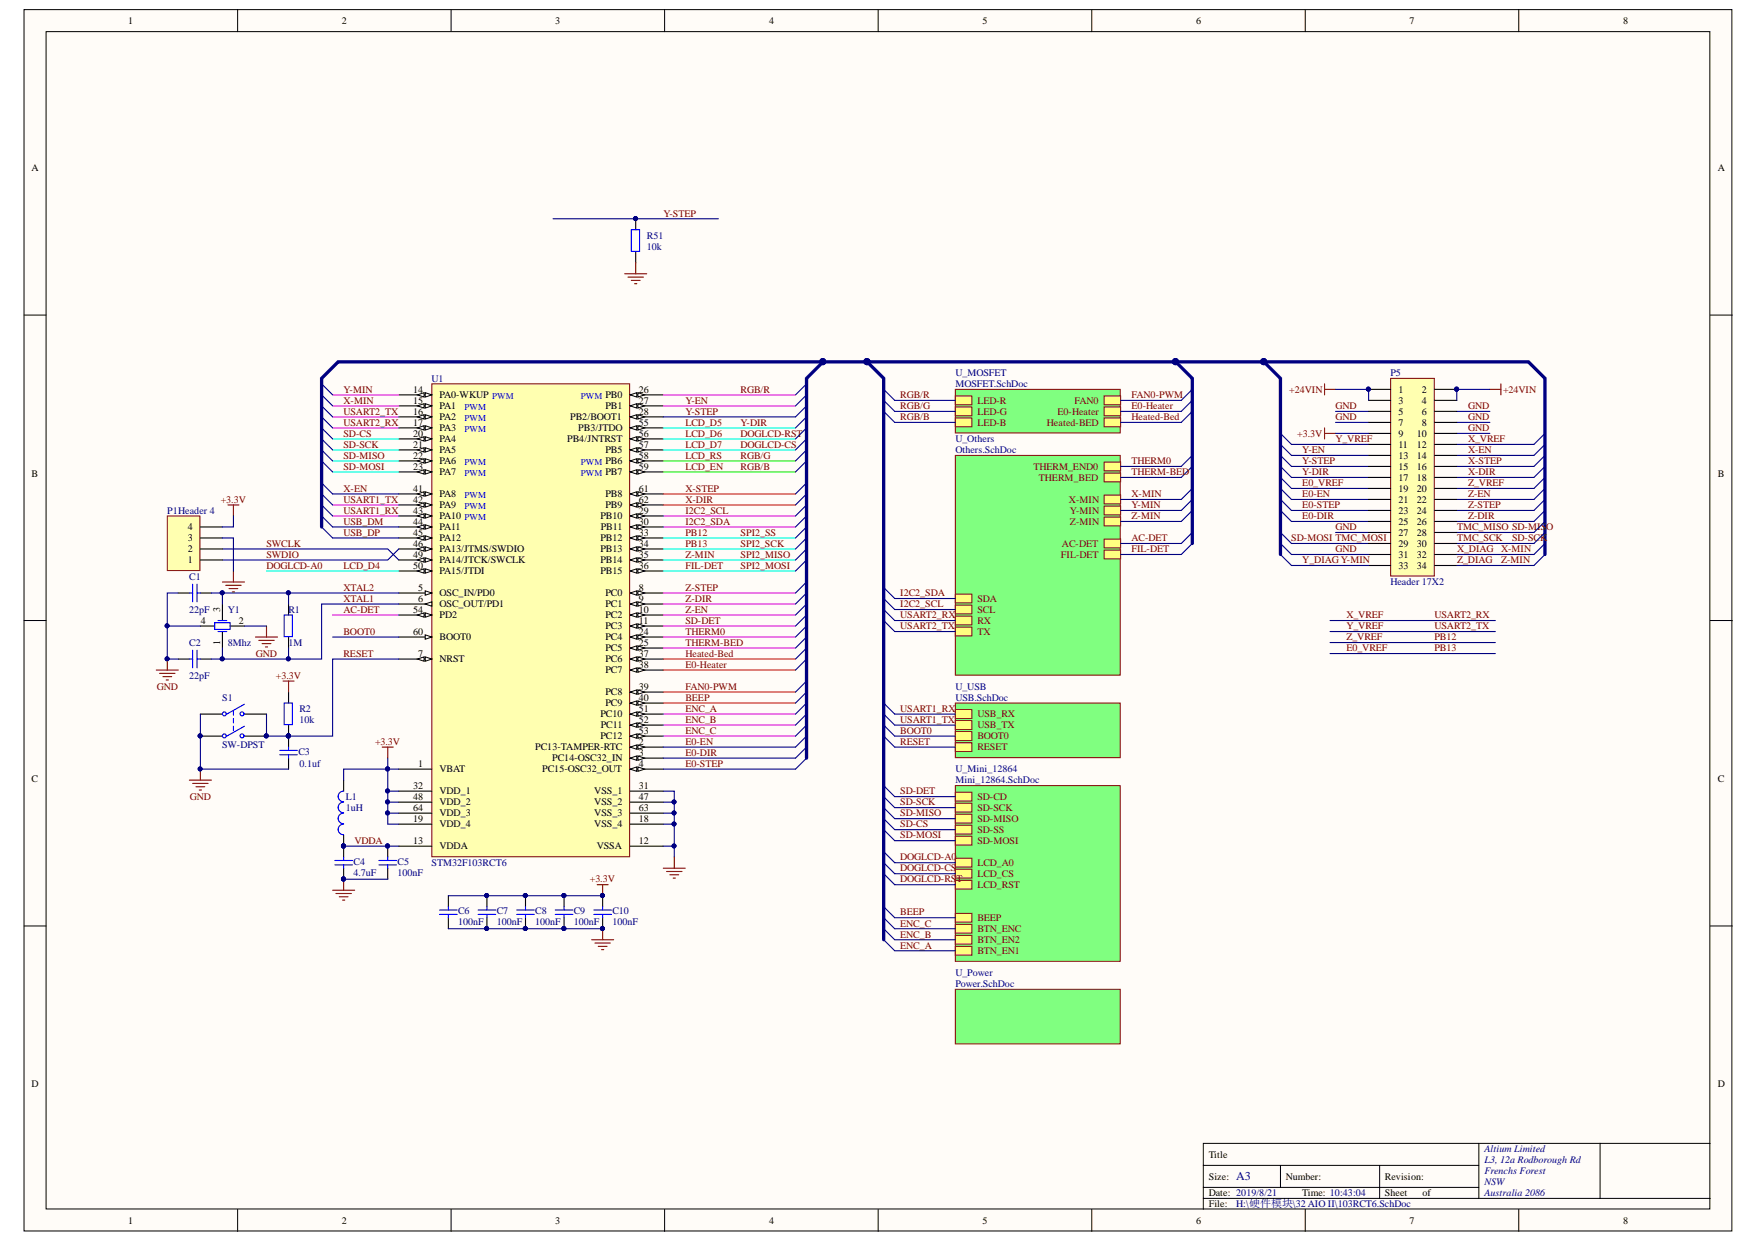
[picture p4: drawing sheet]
<svg xmlns="http://www.w3.org/2000/svg" width="297mm" height="210mm" viewBox="0 0 297 210" stroke-linecap="round" stroke-linejoin="round" font-family="sans-serif">
<defs><g id="words">
<text font-size="2" fill="#000080" x="208.9" y="199.5">A3</text>
<g font-size="1.7">
<text x="21.7" y="4.1">1</text>
<text x="57.8" y="4.1">2</text>
<text x="93.8" y="4.1">3</text>
<text x="129.9" y="4.1">4</text>
<text x="166" y="4.1">5</text>
<text x="202.1" y="4.1">6</text>
<text x="238.1" y="4.1">7</text>
<text x="274.3" y="4.1">8</text>
<text x="5.3" y="28.9">A</text>
<text x="290.3" y="28.9">A</text>
<text x="69.8" y="66.4">14</text>
<text x="69.8" y="68.2">15</text>
<text x="69.8" y="70.1">16</text>
<text x="69.8" y="71.9">17</text>
<text x="74.3" y="67.3">PA0-WKUP PWM</text>
<text x="74.3" y="69.1">PA1</text>
<text x="74.3" y="71">PA2</text>
<text x="96.4" y="71">PB2/BOOT1</text>
<text x="102.3" y="69.1">PB1</text>
<text x="107.9" y="66.4">26</text>
<text x="107.9" y="68.2">27</text>
<text x="107.9" y="70.1">28</text>
<text x="107.9" y="71.9">55</text>
<text x="236.3" y="66.4">1</text>
<text x="236.3" y="68.2">3</text>
<text x="236.3" y="70.1">5</text>
<text x="236.3" y="71.9">7</text>
<text x="240.3" y="66.4">2</text>
<text x="240.3" y="68.2">4</text>
<text x="240.3" y="70.1">6</text>
<text x="240.3" y="71.9">8</text>
<text x="69.8" y="73.8">20</text>
<text x="69.8" y="75.7">21</text>
<text x="69.8" y="77.5">22</text>
<text x="74.3" y="72.9">PA3</text>
<text x="74.3" y="74.7">PA4</text>
<text x="74.3" y="76.6">PA5</text>
<text x="95.9" y="74.7">PB4/JNTRST</text>
<text x="97.7" y="72.9">PB3/JTDO</text>
<text x="102.3" y="76.6">PB5</text>
<text x="107.9" y="73.8">56</text>
<text x="107.9" y="75.7">57</text>
<text x="107.9" y="77.5">58</text>
<text x="236.3" y="73.8">9</text>
<text x="236.3" y="75.7">11</text>
<text x="236.3" y="77.5">13</text>
<text x="239.4" y="73.8">10</text>
<text x="239.4" y="75.7">12</text>
<text x="239.4" y="77.5">14</text>
<text x="5.3" y="80.6">B</text>
<text x="69.8" y="79.4">23</text>
<text x="69.8" y="83.1">41</text>
<text x="74.3" y="78.4">PA6</text>
<text x="74.3" y="80.3">PA7</text>
<text x="107.9" y="79.4">59</text>
<text x="107.9" y="83.1">61</text>
<text x="236.3" y="79.4">15</text>
<text x="236.3" y="81.2">17</text>
<text x="236.3" y="83.1">19</text>
<text x="239.4" y="79.4">16</text>
<text x="239.4" y="81.2">18</text>
<text x="239.4" y="83.1">20</text>
<text x="290.3" y="80.6">B</text>
<text x="31.7" y="89.6">4</text>
<text x="69.8" y="85">42</text>
<text x="69.8" y="86.8">43</text>
<text x="69.8" y="88.7">44</text>
<text x="74.3" y="84">PA8</text>
<text x="74.3" y="85.9">PA9</text>
<text x="74.3" y="87.7">PA10 PWM</text>
<text x="74.3" y="89.6">PA11</text>
<text x="101.4" y="87.7">PB10</text>
<text x="101.5" y="89.6">PB11</text>
<text x="102.3" y="84">PB8</text>
<text x="102.3" y="85.9">PB9</text>
<text x="107.9" y="85">62</text>
<text x="107.9" y="86.8">29</text>
<text x="107.9" y="88.7">30</text>
<text x="236.3" y="85">21</text>
<text x="236.3" y="86.8">23</text>
<text x="236.3" y="88.7">25</text>
<text x="239.4" y="85">22</text>
<text x="239.4" y="86.8">24</text>
<text x="239.4" y="88.7">26</text>
<text x="31.7" y="95.2">1</text>
<text x="31.7" y="93.3">2</text>
<text x="31.7" y="91.5">3</text>
<text x="69.8" y="90.5">45</text>
<text x="69.8" y="92.4">46</text>
<text x="69.8" y="94.3">49</text>
<text x="74.3" y="91.5">PA12</text>
<text x="74.3" y="93.3">PA13/JTMS/SWDIO</text>
<text x="74.3" y="95.2">PA14/JTCK/SWCLK</text>
<text x="101.4" y="91.5">PB12</text>
<text x="101.4" y="93.3">PB13</text>
<text x="101.4" y="95.2">PB14</text>
<text x="107.9" y="90.5">33</text>
<text x="107.9" y="92.4">34</text>
<text x="107.9" y="94.3">35</text>
<text x="236.3" y="90.5">27</text>
<text x="236.3" y="92.4">29</text>
<text x="236.3" y="94.3">31</text>
<text x="239.4" y="90.5">28</text>
<text x="239.4" y="92.4">30</text>
<text x="239.4" y="94.3">32</text>
<text x="69.8" y="96.1">50</text>
<text x="70.6" y="99.8">5</text>
<text x="70.6" y="101.7">6</text>
<text x="74.3" y="100.8">OSC_IN/PD0</text>
<text x="74.3" y="97">PA15/JTDI</text>
<text x="101.4" y="97">PB15</text>
<text x="102.3" y="100.8">PC0</text>
<text x="107.9" y="96.1">36</text>
<text x="107.9" y="99.8">8</text>
<text x="107.9" y="101.7">9</text>
<text x="236.3" y="96.1">33</text>
<text x="239.4" y="96.1">34</text>
<text x="33.9" y="105.4">4</text>
<text x="37.2" y="103.4" transform="rotate(-90 37.2 103.4)">3</text>
<text x="40.4" y="105.4">2</text>
<text x="69.8" y="107.3">60</text>
<text x="69.8" y="103.6">54</text>
<text x="74.3" y="102.6">OSC_OUT/PD1</text>
<text x="74.3" y="104.5">PD2</text>
<text x="102.3" y="102.6">PC1</text>
<text x="102.3" y="104.5">PC2</text>
<text x="102.3" y="106.3">PC3</text>
<text x="107.9" y="103.6">10</text>
<text x="107.9" y="105.4">11</text>
<text x="107.9" y="107.3">24</text>
<text x="37.2" y="109" transform="rotate(-90 37.2 109)">1</text>
<text x="70.6" y="111">7</text>
<text x="74.3" y="108.2">BOOT0</text>
<text x="74.3" y="111.9">NRST</text>
<text x="102.3" y="108.2">PC4</text>
<text x="102.3" y="110.1">PC5</text>
<text x="102.3" y="111.9">PC6</text>
<text x="102.3" y="113.8">PC7</text>
<text x="107.9" y="109.1">25</text>
<text x="107.9" y="111">37</text>
<text x="107.9" y="112.9">38</text>
<text x="102.3" y="117.5">PC8</text>
<text x="102.3" y="119.4">PC9</text>
<text x="107.9" y="116.6">39</text>
<text x="107.9" y="118.4">40</text>
<text x="101.4" y="121.2">PC10</text>
<text x="101.4" y="124.9">PC12</text>
<text x="101.5" y="123.1">PC11</text>
<text x="107.9" y="120.3">51</text>
<text x="107.9" y="122.1">52</text>
<text x="107.9" y="124">53</text>
<text x="107.9" y="125.9">2</text>
<text x="70.6" y="129.6">1</text>
<text x="74.3" y="130.5">VBAT</text>
<text x="90.4" y="126.8">PC13-TAMPER-RTC</text>
<text x="91.6" y="130.5">PC15-OSC32_OUT</text>
<text x="93.3" y="128.7">PC14-OSC32_IN</text>
<text x="107.9" y="127.7">3</text>
<text x="107.9" y="129.6">4</text>
<text x="5.3" y="132.2">C</text>
<text x="69.8" y="133.3">32</text>
<text x="69.8" y="135.2">48</text>
<text x="69.8" y="137">64</text>
<text x="74.3" y="134.2">VDD_1</text>
<text x="74.3" y="136.1">VDD_2</text>
<text x="74.3" y="138">VDD_3</text>
<text x="100.4" y="134.2">VSS_1</text>
<text x="100.4" y="136.1">VSS_2</text>
<text x="100.4" y="138">VSS_3</text>
<text x="107.9" y="133.3">31</text>
<text x="107.9" y="135.2">47</text>
<text x="107.9" y="137">63</text>
<text x="290.3" y="132.2">C</text>
<text x="69.8" y="138.9">19</text>
<text x="69.8" y="142.6">13</text>
<text x="74.3" y="139.8">VDD_4</text>
<text x="74.3" y="143.5">VDDA</text>
<text x="100.4" y="139.8">VSS_4</text>
<text x="100.8" y="143.5">VSSA</text>
<text x="107.9" y="138.9">18</text>
<text x="107.9" y="142.6">12</text>
<text x="5.3" y="183.8">D</text>
<text x="290.3" y="183.8">D</text>
<text x="204.2" y="195.7">Title</text>
<text x="204.2" y="199.4">Size:</text>
<text x="204.2" y="202.2">Date: 2019/8/21</text>
<text x="217.3" y="199.4">Number:</text>
<text x="220" y="202.2">Time: 10:43:04</text>
<text x="234" y="199.4">Revision:</text>
<text x="234" y="202.2">Sheet</text>
<text x="240.3" y="202.2">of</text>
<text x="21.7" y="206.8">1</text>
<text x="57.8" y="206.8">2</text>
<text x="93.8" y="206.8">3</text>
<text x="129.9" y="206.8">4</text>
<text x="166" y="206.8">5</text>
<text x="202.1" y="206.8">6</text>
<text x="204.2" y="204.1">File:</text>
<text x="238.1" y="206.8">7</text>
<text x="274.3" y="206.8">8</text>
</g>
<g font-size="1.7" fill="#000080">
<text x="109.3" y="40.3">R51</text>
<text x="109.3" y="42.2">10k</text>
<text x="72.9" y="64.5">U1</text>
<text x="161.4" y="63.6">U_MOSFET</text>
<text x="161.4" y="65.4">MOSFET.SchDoc</text>
<text x="234.9" y="63.6">P5</text>
<text x="161.4" y="74.7">U_Others</text>
<text x="161.4" y="76.6">Others.SchDoc</text>
<text x="28.3" y="86.8">P1Header 4</text>
<text x="32" y="98">C1</text>
<text x="234.9" y="98.9">Header 17X2</text>
<text x="32" y="103.6">22pF</text>
<text x="38.5" y="103.6">Y1</text>
<text x="48.7" y="103.6">R1</text>
<text x="32" y="109.1">C2</text>
<text x="38.5" y="109.1">8Mhz</text>
<text x="48.7" y="109.1">1M</text>
<text x="32" y="114.7">22pF</text>
<text x="37.6" y="118.4">S1</text>
<text x="161.4" y="116.6">U_USB</text>
<text x="161.4" y="118.4">USB.SchDoc</text>
<text x="50.6" y="122.1">10k</text>
<text x="50.6" y="120.3">R2</text>
<text x="37.6" y="126.5">SW-DPST</text>
<text x="50.4" y="127.6">C3</text>
<text x="50.6" y="129.6">0.1uf</text>
<text x="161.4" y="130.5">U_Mini_12864</text>
<text x="58.5" y="135.2">L1</text>
<text x="58.5" y="137">1uH</text>
<text x="161.4" y="132.4">Mini_12864.SchDoc</text>
<text x="59.7" y="146.2">C4</text>
<text x="59.7" y="148">4.7uF</text>
<text x="67.2" y="146.2">C5</text>
<text x="67.2" y="148">100nF</text>
<text x="72.9" y="146.3">STM32F103RCT6</text>
<text x="77.4" y="154.5">C6</text>
<text x="83.9" y="154.5">C7</text>
<text x="90.4" y="154.5">C8</text>
<text x="97" y="154.5">C9</text>
<text x="103.5" y="154.5">C10</text>
<text x="77.4" y="156.4">100nF</text>
<text x="83.9" y="156.4">100nF</text>
<text x="90.4" y="156.4">100nF</text>
<text x="97" y="156.4">100nF</text>
<text x="103.5" y="156.4">100nF</text>
<text x="161.4" y="165">U_Power</text>
<text x="161.4" y="166.9">Power.SchDoc</text>
<text x="250.8" y="194.8">Altium Limited</text>
<text x="250.8" y="196.6">L3, 12a Rodborough Rd</text>
<text x="250.8" y="198.5">Frenchs Forest</text>
<text x="250.8" y="200.3">NSW</text>
<text x="250.8" y="202.2">Australia 2086</text>
<text x="208.9" y="204.1">H:\硬件模块\32 AIO II\103RCT6.SchDoc</text>
</g>
<g font-size="1.7" fill="#800000">
<text x="112.1" y="36.6">Y-STEP</text>
<text x="58" y="68.2">X-MIN</text>
<text x="58" y="66.4">Y-MIN</text>
<text x="58" y="71.9">USART2_RX</text>
<text x="58" y="70.1">USART2_TX</text>
<text x="115.8" y="68.2">Y-EN</text>
<text x="115.8" y="70.1">Y-STEP</text>
<text x="115.8" y="71.9">LCD_D5</text>
<text x="125.1" y="66.4">RGB/R</text>
<text x="125.1" y="71.9">Y-DIR</text>
<text x="152.1" y="67.3">RGB/R</text>
<text x="152.1" y="71">RGB/B</text>
<text x="152.1" y="69.1">RGB/G</text>
<text x="165.1" y="68.2">LED-R</text>
<text x="165.1" y="70.1">LED-G</text>
<text x="165.1" y="71.9">LED-B</text>
<text x="176.9" y="71.9">Heated-BED</text>
<text x="178.7" y="70.1">E0-Heater</text>
<text x="181.6" y="68.2">FAN0</text>
<text x="191.2" y="67.3">FAN0-PWM</text>
<text x="191.2" y="71">Heated-Bed</text>
<text x="191.2" y="69.1">E0-Heater</text>
<text x="217.8" y="66.4">+24VIN</text>
<text x="225.6" y="71">GND</text>
<text x="225.6" y="69.1">GND</text>
<text x="248" y="69.1">GND</text>
<text x="248" y="71">GND</text>
<text x="254" y="66.4">+24VIN</text>
<text x="58" y="77.5">SD-MISO</text>
<text x="58" y="75.7">SD-SCK</text>
<text x="58" y="73.8">SD-CS</text>
<text x="115.8" y="77.5">LCD_RS</text>
<text x="115.8" y="73.8">LCD_D6</text>
<text x="115.8" y="75.7">LCD_D7</text>
<text x="125.1" y="77.5">RGB/G</text>
<text x="125.1" y="75.7">DOGLCD-CS</text>
<text x="125.1" y="73.8">DOGLCD-RST</text>
<text x="219.2" y="73.8">+3.3V</text>
<text x="220" y="76.6">Y-EN</text>
<text x="225.6" y="74.7">Y_VREF</text>
<text x="248" y="76.6">X-EN</text>
<text x="248" y="74.7">X_VREF</text>
<text x="248" y="72.9">GND</text>
<text x="58" y="83.1">X-EN</text>
<text x="58" y="79.4">SD-MOSI</text>
<text x="115.8" y="83.1">X-STEP</text>
<text x="115.8" y="79.4">LCD_EN</text>
<text x="125.1" y="79.4">RGB/B</text>
<text x="174.6" y="79.4">THERM_END0</text>
<text x="175.5" y="81.2">THERM_BED</text>
<text x="191.2" y="78.4">THERM0</text>
<text x="191.2" y="80.3">THERM-BED</text>
<text x="220" y="78.4">Y-STEP</text>
<text x="220" y="80.3">Y-DIR</text>
<text x="220" y="82.2">E0_VREF</text>
<text x="248" y="78.4">X-STEP</text>
<text x="248" y="80.3">X-DIR</text>
<text x="248" y="82.2">Z_VREF</text>
<text x="37.3" y="85">+3.3V</text>
<text x="58" y="88.7">USB_DM</text>
<text x="58" y="85">USART1_TX</text>
<text x="58" y="86.8">USART1_RX</text>
<text x="115.8" y="85">X-DIR</text>
<text x="115.8" y="88.7">I2C2_SDA</text>
<text x="115.8" y="86.8">I2C2_SCL</text>
<text x="180.6" y="85">X-MIN</text>
<text x="180.8" y="86.8">Y-MIN</text>
<text x="180.8" y="88.7">Z-MIN</text>
<text x="191.2" y="84">X-MIN</text>
<text x="191.2" y="85.9">Y-MIN</text>
<text x="191.2" y="87.7">Z-MIN</text>
<text x="220" y="85.9">E0-STEP</text>
<text x="220" y="87.7">E0-DIR</text>
<text x="220" y="84">E0-EN</text>
<text x="225.6" y="89.6">GND</text>
<text x="246.2" y="89.6">TMC_MISO SD-MISO</text>
<text x="248" y="85.9">Z-STEP</text>
<text x="248" y="87.7">Z-DIR</text>
<text x="248" y="84">Z-EN</text>
<text x="45" y="94.3">SWDIO</text>
<text x="45" y="92.4">SWCLK</text>
<text x="58" y="90.5">USB_DP</text>
<text x="115.8" y="94.3">Z-MIN</text>
<text x="115.8" y="90.5">PB12</text>
<text x="115.8" y="92.4">PB13</text>
<text x="125.1" y="94.3">SPI2_MISO</text>
<text x="125.1" y="92.4">SPI2_SCK</text>
<text x="125.1" y="90.5">SPI2_SS</text>
<text x="179.3" y="94.3">FIL-DET</text>
<text x="179.4" y="92.4">AC-DET</text>
<text x="191.2" y="91.5">AC-DET</text>
<text x="191.2" y="93.3">FIL-DET</text>
<text x="218.2" y="91.5">SD-MOSI TMC_MOSI</text>
<text x="220" y="95.2">Y_DIAG Y-MIN</text>
<text x="225.6" y="93.3">GND</text>
<text x="246.2" y="91.5">TMC_SCK</text>
<text x="246.2" y="93.3">X_DIAG</text>
<text x="246.2" y="95.2">Z_DIAG</text>
<text x="253.6" y="93.3">X-MIN</text>
<text x="253.6" y="95.2">Z-MIN</text>
<text x="255.5" y="91.5">SD-SCK</text>
<text x="45" y="96.1">DOGLCD-A0</text>
<text x="58" y="96.1">LCD_D4</text>
<text x="58" y="101.7">XTAL1</text>
<text x="58" y="99.8">XTAL2</text>
<text x="115.8" y="99.8">Z-STEP</text>
<text x="115.8" y="101.7">Z-DIR</text>
<text x="115.8" y="96.1">FIL-DET</text>
<text x="125.1" y="96.1">SPI2_MOSI</text>
<text x="152.1" y="100.8">I2C2_SDA</text>
<text x="165.1" y="101.7">SDA</text>
<text x="58" y="103.6">AC-DET</text>
<text x="58" y="107.3">BOOT0</text>
<text x="115.8" y="107.3">THERM0</text>
<text x="115.8" y="103.6">Z-EN</text>
<text x="115.8" y="105.4">SD-DET</text>
<text x="152.1" y="104.5">USART2_RX</text>
<text x="152.1" y="106.3">USART2_TX</text>
<text x="152.1" y="102.6">I2C2_SCL</text>
<text x="165.1" y="105.4">RX</text>
<text x="165.1" y="103.6">SCL</text>
<text x="165.1" y="107.3">TX</text>
<text x="227.5" y="104.5">X_VREF</text>
<text x="227.5" y="106.3">Y_VREF</text>
<text x="242.4" y="104.5">USART2_RX</text>
<text x="242.4" y="106.3">USART2_TX</text>
<text x="43.2" y="111">GND</text>
<text x="58" y="111">RESET</text>
<text x="115.8" y="109.1">THERM-BED</text>
<text x="115.8" y="112.9">E0-Heater</text>
<text x="115.8" y="111">Heated-Bed</text>
<text x="227.5" y="110.1">E0_VREF</text>
<text x="227.5" y="108.2">Z_VREF</text>
<text x="242.4" y="108.2">PB12</text>
<text x="242.4" y="110.1">PB13</text>
<text x="26.5" y="116.6">GND</text>
<text x="46.6" y="114.7">+3.3V</text>
<text x="115.8" y="116.6">FAN0-PWM</text>
<text x="115.8" y="118.4">BEEP</text>
<text x="63.4" y="125.9">+3.3V</text>
<text x="115.8" y="125.9">E0-EN</text>
<text x="115.8" y="122.1">ENC_B</text>
<text x="115.8" y="120.3">ENC_A</text>
<text x="115.8" y="124">ENC_C</text>
<text x="152.1" y="125.9">RESET</text>
<text x="152.1" y="124">BOOT0</text>
<text x="152.1" y="122.1">USART1_TX</text>
<text x="152.1" y="120.3">USART1_RX</text>
<text x="165.1" y="121.2">USB_RX</text>
<text x="165.1" y="123.1">USB_TX</text>
<text x="165.1" y="124.9">BOOT0</text>
<text x="115.8" y="129.6">E0-STEP</text>
<text x="115.8" y="127.7">E0-DIR</text>
<text x="165.1" y="126.8">RESET</text>
<text x="32.1" y="135.2">GND</text>
<text x="152.1" y="138">SD-MISO</text>
<text x="152.1" y="136.1">SD-SCK</text>
<text x="152.1" y="134.2">SD-DET</text>
<text x="165.1" y="135.2">SD-CD</text>
<text x="165.1" y="137">SD-SCK</text>
<text x="59.9" y="142.6">VDDA</text>
<text x="152.1" y="141.7">SD-MOSI</text>
<text x="152.1" y="139.8">SD-CS</text>
<text x="165.1" y="138.9">SD-MISO</text>
<text x="165.1" y="140.7">SD-SS</text>
<text x="165.1" y="142.6">SD-MOSI</text>
<text x="99.7" y="149.1">+3.3V</text>
<text x="152.1" y="145.4">DOGLCD-A0</text>
<text x="152.1" y="147.3">DOGLCD-CS</text>
<text x="152.1" y="149.1">DOGLCD-RST</text>
<text x="165.1" y="146.3">LCD_A0</text>
<text x="165.1" y="148.2">LCD_CS</text>
<text x="152.1" y="154.7">BEEP</text>
<text x="165.1" y="155.6">BEEP</text>
<text x="165.1" y="150">LCD_RST</text>
<text x="152.1" y="158.5">ENC_B</text>
<text x="152.1" y="160.4">ENC_A</text>
<text x="152.1" y="156.6">ENC_C</text>
<text x="165.1" y="157.6">BTN_ENC</text>
<text x="165.1" y="159.4">BTN_EN2</text>
<text x="165.1" y="161.3">BTN_EN1</text>
</g>
<g font-size="1.5" fill="#00f">
<text x="78.5" y="71.1">PWM</text>
<text x="78.5" y="69.2">PWM</text>
<text x="98.1" y="67.4">PWM PB0</text>
<text x="78.5" y="73">PWM</text>
<text x="78.5" y="80.4">PWM</text>
<text x="78.5" y="78.5">PWM</text>
<text x="98.1" y="80.4">PWM PB7</text>
<text x="98.1" y="78.5">PWM PB6</text>
<text x="78.5" y="84.1">PWM</text>
<text x="78.5" y="86">PWM</text>
</g>
</g></defs>
<g fill="#fffcf8" stroke="#000" stroke-width=".17">
<path d="M4.1 1.6h288.5v206.4h-288.5z"/>
<path d="M7.8 5.3h281.1v199h-281.1z"/>
</g>
<g fill="none" stroke="#000" stroke-width=".17">
<path d="M40.2 1.6v3.7M76.2 1.6v3.7M112.3 1.6v3.7M148.4 1.6v3.7M184.5 1.6v3.7M220.5 1.6v3.7M256.6 1.6v3.7M4.1 53.2h3.7M289 53.2h3.7M4.1 104.9h3.7M289 104.9h3.7M4.1 156.5h3.7"/>
<path d="M289 156.5h3.7M203.3 197h46.6M216.4 197v3.7M233.1 197v5.5M249.9 193.2v9.3M270.4 193.2h-67.1v11.2M289 193.2h-18.6v9.3M40.2 204.4v3.7M76.2 204.4v3.7M112.3 204.4v3.7M148.4 204.4v3.7M184.5 204.4v3.7"/>
<path d="M203.3 202.5h85.7M203.3 200.7h46.6M220.5 204.4v3.7M256.6 204.4v3.7"/>
</g>
<path d="M73 64.9h33.4v79.9h-33.4z" fill="#ffffb0" stroke="#800000" stroke-width=".17"/>
<path d="M67.4 107.7h5.6" fill="none" stroke="#000" stroke-width=".19"/>
<path d="M71.8 107.3l1.2 .4-1.2 .3z" fill="#fffcf8"/>
<path d="M71.8 107.3l1.2 .4-1.2 .3z" fill="none" stroke="#000" stroke-width=".17"/>
<path d="M67.4 111.4h5.6" fill="none" stroke="#000" stroke-width=".19"/>
<path d="M71.8 111l1.2 .4-1.2 .4z" fill="#fffcf8"/>
<path d="M71.8 111l1.2 .4-1.2 .4z" fill="none" stroke="#000" stroke-width=".17"/>
<path d="M70.5 111.4l1.2-.4v.8z" fill="#fffcf8"/>
<path d="M70.5 111.4l1.2-.4v.8z" fill="none" stroke="#000" stroke-width=".17"/>
<path d="M67.4 100.2h5.6" fill="none" stroke="#000" stroke-width=".19"/>
<path d="M71.8 99.8l1.2 .4-1.2 .4z" fill="#fffcf8"/>
<path d="M71.8 99.8l1.2 .4-1.2 .4z" fill="none" stroke="#000" stroke-width=".17"/>
<path d="M67.4 102.1h5.6" fill="none" stroke="#000" stroke-width=".19"/>
<path d="M71.8 102.1l1.2-.4v.8z" fill="#fffcf8"/>
<path d="M71.8 102.1l1.2-.4v.8z" fill="none" stroke="#000" stroke-width=".17"/>
<path d="M67.4 66.7h5.6" fill="none" stroke="#000" stroke-width=".19"/>
<path d="M71.8 66.4l1.2 .3-1.2 .4z" fill="#fffcf8"/>
<path d="M71.8 66.4l1.2 .3-1.2 .4z" fill="none" stroke="#000" stroke-width=".17"/>
<path d="M70.5 66.7l1.2-.3v.7z" fill="#fffcf8"/>
<path d="M70.5 66.7l1.2-.3v.7z" fill="none" stroke="#000" stroke-width=".17"/>
<path d="M67.4 68.6h5.6" fill="none" stroke="#000" stroke-width=".19"/>
<path d="M71.8 68.2l1.2 .4-1.2 .4z" fill="#fffcf8"/>
<path d="M71.8 68.2l1.2 .4-1.2 .4z" fill="none" stroke="#000" stroke-width=".17"/>
<path d="M70.5 68.6l1.2-.4v.8z" fill="#fffcf8"/>
<path d="M70.5 68.6l1.2-.4v.8z" fill="none" stroke="#000" stroke-width=".17"/>
<path d="M67.4 70.5h5.6" fill="none" stroke="#000" stroke-width=".19"/>
<path d="M71.8 70.1l1.2 .4-1.2 .3z" fill="#fffcf8"/>
<path d="M71.8 70.1l1.2 .4-1.2 .3z" fill="none" stroke="#000" stroke-width=".17"/>
<path d="M70.5 70.5l1.2-.4v.7z" fill="#fffcf8"/>
<path d="M70.5 70.5l1.2-.4v.7z" fill="none" stroke="#000" stroke-width=".17"/>
<path d="M67.4 72.3h5.6" fill="none" stroke="#000" stroke-width=".19"/>
<path d="M71.8 71.9l1.2 .4-1.2 .4z" fill="#fffcf8"/>
<path d="M71.8 71.9l1.2 .4-1.2 .4z" fill="none" stroke="#000" stroke-width=".17"/>
<path d="M70.5 72.3l1.2-.4v.8z" fill="#fffcf8"/>
<path d="M70.5 72.3l1.2-.4v.8z" fill="none" stroke="#000" stroke-width=".17"/>
<path d="M67.4 74.2h5.6" fill="none" stroke="#000" stroke-width=".19"/>
<path d="M71.8 73.8l1.2 .4-1.2 .3z" fill="#fffcf8"/>
<path d="M71.8 73.8l1.2 .4-1.2 .3z" fill="none" stroke="#000" stroke-width=".17"/>
<path d="M70.5 74.2l1.2-.4v.7z" fill="#fffcf8"/>
<path d="M70.5 74.2l1.2-.4v.7z" fill="none" stroke="#000" stroke-width=".17"/>
<path d="M67.4 76h5.6" fill="none" stroke="#000" stroke-width=".19"/>
<path d="M71.8 75.7l1.2 .3-1.2 .4z" fill="#fffcf8"/>
<path d="M71.8 75.7l1.2 .3-1.2 .4z" fill="none" stroke="#000" stroke-width=".17"/>
<path d="M70.5 76l1.2-.3v.7z" fill="#fffcf8"/>
<path d="M70.5 76l1.2-.3v.7z" fill="none" stroke="#000" stroke-width=".17"/>
<path d="M67.4 77.9h5.6" fill="none" stroke="#000" stroke-width=".19"/>
<path d="M71.8 77.5l1.2 .4-1.2 .4z" fill="#fffcf8"/>
<path d="M71.8 77.5l1.2 .4-1.2 .4z" fill="none" stroke="#000" stroke-width=".17"/>
<path d="M70.5 77.9l1.2-.4v.8z" fill="#fffcf8"/>
<path d="M70.5 77.9l1.2-.4v.8z" fill="none" stroke="#000" stroke-width=".17"/>
<path d="M67.4 79.8h5.6" fill="none" stroke="#000" stroke-width=".19"/>
<path d="M71.8 79.4l1.2 .4-1.2 .3z" fill="#fffcf8"/>
<path d="M71.8 79.4l1.2 .4-1.2 .3z" fill="none" stroke="#000" stroke-width=".17"/>
<path d="M70.5 79.8l1.2-.4v.7z" fill="#fffcf8"/>
<path d="M70.5 79.8l1.2-.4v.7z" fill="none" stroke="#000" stroke-width=".17"/>
<path d="M67.4 83.5h5.6" fill="none" stroke="#000" stroke-width=".19"/>
<path d="M71.8 83.1l1.2 .4-1.2 .4z" fill="#fffcf8"/>
<path d="M71.8 83.1l1.2 .4-1.2 .4z" fill="none" stroke="#000" stroke-width=".17"/>
<path d="M70.5 83.5l1.2-.4v.8z" fill="#fffcf8"/>
<path d="M70.5 83.5l1.2-.4v.8z" fill="none" stroke="#000" stroke-width=".17"/>
<path d="M67.4 85.3h5.6" fill="none" stroke="#000" stroke-width=".19"/>
<path d="M71.8 85l1.2 .3-1.2 .4z" fill="#fffcf8"/>
<path d="M71.8 85l1.2 .3-1.2 .4z" fill="none" stroke="#000" stroke-width=".17"/>
<path d="M70.5 85.3l1.2-.3v.7z" fill="#fffcf8"/>
<path d="M70.5 85.3l1.2-.3v.7z" fill="none" stroke="#000" stroke-width=".17"/>
<path d="M67.4 87.2h5.6" fill="none" stroke="#000" stroke-width=".19"/>
<path d="M71.8 86.8l1.2 .4-1.2 .4z" fill="#fffcf8"/>
<path d="M71.8 86.8l1.2 .4-1.2 .4z" fill="none" stroke="#000" stroke-width=".17"/>
<path d="M70.5 87.2l1.2-.4v.8z" fill="#fffcf8"/>
<path d="M70.5 87.2l1.2-.4v.8z" fill="none" stroke="#000" stroke-width=".17"/>
<path d="M67.4 89.1h5.6" fill="none" stroke="#000" stroke-width=".19"/>
<path d="M71.8 88.7l1.2 .4-1.2 .3z" fill="#fffcf8"/>
<path d="M71.8 88.7l1.2 .4-1.2 .3z" fill="none" stroke="#000" stroke-width=".17"/>
<path d="M70.5 89.1l1.2-.4v.7z" fill="#fffcf8"/>
<path d="M70.5 89.1l1.2-.4v.7z" fill="none" stroke="#000" stroke-width=".17"/>
<path d="M67.4 90.9h5.6" fill="none" stroke="#000" stroke-width=".19"/>
<path d="M71.8 90.5l1.2 .4-1.2 .4z" fill="#fffcf8"/>
<path d="M71.8 90.5l1.2 .4-1.2 .4z" fill="none" stroke="#000" stroke-width=".17"/>
<path d="M70.5 90.9l1.2-.4v.8z" fill="#fffcf8"/>
<path d="M70.5 90.9l1.2-.4v.8z" fill="none" stroke="#000" stroke-width=".17"/>
<path d="M67.4 92.8h5.6" fill="none" stroke="#000" stroke-width=".19"/>
<path d="M71.8 92.4l1.2 .4-1.2 .4z" fill="#fffcf8"/>
<path d="M71.8 92.4l1.2 .4-1.2 .4z" fill="none" stroke="#000" stroke-width=".17"/>
<path d="M70.5 92.8l1.2-.4v.8z" fill="#fffcf8"/>
<path d="M70.5 92.8l1.2-.4v.8z" fill="none" stroke="#000" stroke-width=".17"/>
<path d="M67.4 94.6h5.6" fill="none" stroke="#000" stroke-width=".19"/>
<path d="M71.8 94.3l1.2 .3-1.2 .4z" fill="#fffcf8"/>
<path d="M71.8 94.3l1.2 .3-1.2 .4z" fill="none" stroke="#000" stroke-width=".17"/>
<path d="M70.5 94.6l1.2-.3v.7z" fill="#fffcf8"/>
<path d="M70.5 94.6l1.2-.3v.7z" fill="none" stroke="#000" stroke-width=".17"/>
<path d="M67.4 96.5h5.6" fill="none" stroke="#000" stroke-width=".19"/>
<path d="M71.8 96.1l1.2 .4-1.2 .4z" fill="#fffcf8"/>
<path d="M71.8 96.1l1.2 .4-1.2 .4z" fill="none" stroke="#000" stroke-width=".17"/>
<path d="M70.5 96.5l1.2-.4v.8z" fill="#fffcf8"/>
<path d="M70.5 96.5l1.2-.4v.8z" fill="none" stroke="#000" stroke-width=".17"/>
<path d="M106.5 66.7h5.6" fill="none" stroke="#000" stroke-width=".19"/>
<path d="M106.5 66.7l1.1-.3v.7z" fill="#fffcf8"/>
<path d="M106.5 66.7l1.1-.3v.7z" fill="none" stroke="#000" stroke-width=".17"/>
<path d="M107.8 66.4l1.1 .3-1.1 .4z" fill="#fffcf8"/>
<path d="M107.8 66.4l1.1 .3-1.1 .4z" fill="none" stroke="#000" stroke-width=".17"/>
<path d="M106.5 68.6h5.6" fill="none" stroke="#000" stroke-width=".19"/>
<path d="M106.5 68.6l1.1-.4v.8z" fill="#fffcf8"/>
<path d="M106.5 68.6l1.1-.4v.8z" fill="none" stroke="#000" stroke-width=".17"/>
<path d="M107.8 68.2l1.1 .4-1.1 .4z" fill="#fffcf8"/>
<path d="M107.8 68.2l1.1 .4-1.1 .4z" fill="none" stroke="#000" stroke-width=".17"/>
<path d="M106.5 70.5h5.6" fill="none" stroke="#000" stroke-width=".19"/>
<path d="M106.5 70.5l1.1-.4v.7z" fill="#fffcf8"/>
<path d="M106.5 70.5l1.1-.4v.7z" fill="none" stroke="#000" stroke-width=".17"/>
<path d="M107.8 70.1l1.1 .4-1.1 .3z" fill="#fffcf8"/>
<path d="M107.8 70.1l1.1 .4-1.1 .3z" fill="none" stroke="#000" stroke-width=".17"/>
<path d="M106.5 72.3h5.6" fill="none" stroke="#000" stroke-width=".19"/>
<path d="M106.5 72.3l1.1-.4v.8z" fill="#fffcf8"/>
<path d="M106.5 72.3l1.1-.4v.8z" fill="none" stroke="#000" stroke-width=".17"/>
<path d="M107.8 71.9l1.1 .4-1.1 .4z" fill="#fffcf8"/>
<path d="M107.8 71.9l1.1 .4-1.1 .4z" fill="none" stroke="#000" stroke-width=".17"/>
<path d="M106.5 74.2h5.6" fill="none" stroke="#000" stroke-width=".19"/>
<path d="M106.5 74.2l1.1-.4v.7z" fill="#fffcf8"/>
<path d="M106.5 74.2l1.1-.4v.7z" fill="none" stroke="#000" stroke-width=".17"/>
<path d="M107.8 73.8l1.1 .4-1.1 .3z" fill="#fffcf8"/>
<path d="M107.8 73.8l1.1 .4-1.1 .3z" fill="none" stroke="#000" stroke-width=".17"/>
<path d="M106.5 76h5.6" fill="none" stroke="#000" stroke-width=".19"/>
<path d="M106.5 76l1.1-.3v.7z" fill="#fffcf8"/>
<path d="M106.5 76l1.1-.3v.7z" fill="none" stroke="#000" stroke-width=".17"/>
<path d="M107.8 75.7l1.1 .3-1.1 .4z" fill="#fffcf8"/>
<path d="M107.8 75.7l1.1 .3-1.1 .4z" fill="none" stroke="#000" stroke-width=".17"/>
<path d="M106.5 77.9h5.6" fill="none" stroke="#000" stroke-width=".19"/>
<path d="M106.5 77.9l1.1-.4v.8z" fill="#fffcf8"/>
<path d="M106.5 77.9l1.1-.4v.8z" fill="none" stroke="#000" stroke-width=".17"/>
<path d="M107.8 77.5l1.1 .4-1.1 .4z" fill="#fffcf8"/>
<path d="M107.8 77.5l1.1 .4-1.1 .4z" fill="none" stroke="#000" stroke-width=".17"/>
<path d="M106.5 79.8h5.6" fill="none" stroke="#000" stroke-width=".19"/>
<path d="M106.5 79.8l1.1-.4v.7z" fill="#fffcf8"/>
<path d="M106.5 79.8l1.1-.4v.7z" fill="none" stroke="#000" stroke-width=".17"/>
<path d="M107.8 79.4l1.1 .4-1.1 .3z" fill="#fffcf8"/>
<path d="M107.8 79.4l1.1 .4-1.1 .3z" fill="none" stroke="#000" stroke-width=".17"/>
<path d="M106.5 83.5h5.6" fill="none" stroke="#000" stroke-width=".19"/>
<path d="M106.5 83.5l1.1-.4v.8z" fill="#fffcf8"/>
<path d="M106.5 83.5l1.1-.4v.8z" fill="none" stroke="#000" stroke-width=".17"/>
<path d="M107.8 83.1l1.1 .4-1.1 .4z" fill="#fffcf8"/>
<path d="M107.8 83.1l1.1 .4-1.1 .4z" fill="none" stroke="#000" stroke-width=".17"/>
<path d="M106.5 85.3h5.6" fill="none" stroke="#000" stroke-width=".19"/>
<path d="M106.5 85.3l1.1-.3v.7z" fill="#fffcf8"/>
<path d="M106.5 85.3l1.1-.3v.7z" fill="none" stroke="#000" stroke-width=".17"/>
<path d="M107.8 85l1.1 .3-1.1 .4z" fill="#fffcf8"/>
<path d="M107.8 85l1.1 .3-1.1 .4z" fill="none" stroke="#000" stroke-width=".17"/>
<path d="M106.5 87.2h5.6" fill="none" stroke="#000" stroke-width=".19"/>
<path d="M106.5 87.2l1.1-.4v.8z" fill="#fffcf8"/>
<path d="M106.5 87.2l1.1-.4v.8z" fill="none" stroke="#000" stroke-width=".17"/>
<path d="M107.8 86.8l1.1 .4-1.1 .4z" fill="#fffcf8"/>
<path d="M107.8 86.8l1.1 .4-1.1 .4z" fill="none" stroke="#000" stroke-width=".17"/>
<path d="M106.5 89.1h5.6" fill="none" stroke="#000" stroke-width=".19"/>
<path d="M106.5 89.1l1.1-.4v.7z" fill="#fffcf8"/>
<path d="M106.5 89.1l1.1-.4v.7z" fill="none" stroke="#000" stroke-width=".17"/>
<path d="M107.8 88.7l1.1 .4-1.1 .3z" fill="#fffcf8"/>
<path d="M107.8 88.7l1.1 .4-1.1 .3z" fill="none" stroke="#000" stroke-width=".17"/>
<path d="M106.5 90.9h5.6" fill="none" stroke="#000" stroke-width=".19"/>
<path d="M106.5 90.9l1.1-.4v.8z" fill="#fffcf8"/>
<path d="M106.5 90.9l1.1-.4v.8z" fill="none" stroke="#000" stroke-width=".17"/>
<path d="M107.8 90.5l1.1 .4-1.1 .4z" fill="#fffcf8"/>
<path d="M107.8 90.5l1.1 .4-1.1 .4z" fill="none" stroke="#000" stroke-width=".17"/>
<path d="M106.5 92.8h5.6" fill="none" stroke="#000" stroke-width=".19"/>
<path d="M106.5 92.8l1.1-.4v.8z" fill="#fffcf8"/>
<path d="M106.5 92.8l1.1-.4v.8z" fill="none" stroke="#000" stroke-width=".17"/>
<path d="M107.8 92.4l1.1 .4-1.1 .4z" fill="#fffcf8"/>
<path d="M107.8 92.4l1.1 .4-1.1 .4z" fill="none" stroke="#000" stroke-width=".17"/>
<path d="M106.5 94.6h5.6" fill="none" stroke="#000" stroke-width=".19"/>
<path d="M106.5 94.6l1.1-.3v.7z" fill="#fffcf8"/>
<path d="M106.5 94.6l1.1-.3v.7z" fill="none" stroke="#000" stroke-width=".17"/>
<path d="M107.8 94.3l1.1 .3-1.1 .4z" fill="#fffcf8"/>
<path d="M107.8 94.3l1.1 .3-1.1 .4z" fill="none" stroke="#000" stroke-width=".17"/>
<path d="M106.5 96.5h5.6" fill="none" stroke="#000" stroke-width=".19"/>
<path d="M106.5 96.5l1.1-.4v.8z" fill="#fffcf8"/>
<path d="M106.5 96.5l1.1-.4v.8z" fill="none" stroke="#000" stroke-width=".17"/>
<path d="M107.8 96.1l1.1 .4-1.1 .4z" fill="#fffcf8"/>
<path d="M107.8 96.1l1.1 .4-1.1 .4z" fill="none" stroke="#000" stroke-width=".17"/>
<path d="M106.5 100.2h5.6" fill="none" stroke="#000" stroke-width=".19"/>
<path d="M106.5 100.2l1.1-.4v.8z" fill="#fffcf8"/>
<path d="M106.5 100.2l1.1-.4v.8z" fill="none" stroke="#000" stroke-width=".17"/>
<path d="M107.8 99.8l1.1 .4-1.1 .4z" fill="#fffcf8"/>
<path d="M107.8 99.8l1.1 .4-1.1 .4z" fill="none" stroke="#000" stroke-width=".17"/>
<path d="M106.5 102.1h5.6" fill="none" stroke="#000" stroke-width=".19"/>
<path d="M106.5 102.1l1.1-.4v.8z" fill="#fffcf8"/>
<path d="M106.5 102.1l1.1-.4v.8z" fill="none" stroke="#000" stroke-width=".17"/>
<path d="M107.8 101.7l1.1 .4-1.1 .4z" fill="#fffcf8"/>
<path d="M107.8 101.7l1.1 .4-1.1 .4z" fill="none" stroke="#000" stroke-width=".17"/>
<path d="M106.5 103.9h5.6" fill="none" stroke="#000" stroke-width=".19"/>
<path d="M106.5 103.9l1.1-.3v.7z" fill="#fffcf8"/>
<path d="M106.5 103.9l1.1-.3v.7z" fill="none" stroke="#000" stroke-width=".17"/>
<path d="M107.8 103.6l1.1 .3-1.1 .4z" fill="#fffcf8"/>
<path d="M107.8 103.6l1.1 .3-1.1 .4z" fill="none" stroke="#000" stroke-width=".17"/>
<path d="M106.5 105.8h5.6" fill="none" stroke="#000" stroke-width=".19"/>
<path d="M106.5 105.8l1.1-.4v.8z" fill="#fffcf8"/>
<path d="M106.5 105.8l1.1-.4v.8z" fill="none" stroke="#000" stroke-width=".17"/>
<path d="M107.8 105.4l1.1 .4-1.1 .4z" fill="#fffcf8"/>
<path d="M107.8 105.4l1.1 .4-1.1 .4z" fill="none" stroke="#000" stroke-width=".17"/>
<path d="M106.5 107.7h5.6" fill="none" stroke="#000" stroke-width=".19"/>
<path d="M106.5 107.7l1.1-.4v.7z" fill="#fffcf8"/>
<path d="M106.5 107.7l1.1-.4v.7z" fill="none" stroke="#000" stroke-width=".17"/>
<path d="M107.8 107.3l1.1 .4-1.1 .3z" fill="#fffcf8"/>
<path d="M107.8 107.3l1.1 .4-1.1 .3z" fill="none" stroke="#000" stroke-width=".17"/>
<path d="M106.5 109.5h5.6" fill="none" stroke="#000" stroke-width=".19"/>
<path d="M106.5 109.5l1.1-.3v.7z" fill="#fffcf8"/>
<path d="M106.5 109.5l1.1-.3v.7z" fill="none" stroke="#000" stroke-width=".17"/>
<path d="M107.8 109.2l1.1 .3-1.1 .4z" fill="#fffcf8"/>
<path d="M107.8 109.2l1.1 .3-1.1 .4z" fill="none" stroke="#000" stroke-width=".17"/>
<path d="M106.5 111.4h5.6" fill="none" stroke="#000" stroke-width=".19"/>
<path d="M106.5 111.4l1.1-.4v.8z" fill="#fffcf8"/>
<path d="M106.5 111.4l1.1-.4v.8z" fill="none" stroke="#000" stroke-width=".17"/>
<path d="M107.8 111l1.1 .4-1.1 .4z" fill="#fffcf8"/>
<path d="M107.8 111l1.1 .4-1.1 .4z" fill="none" stroke="#000" stroke-width=".17"/>
<path d="M106.5 113.2h5.6" fill="none" stroke="#000" stroke-width=".19"/>
<path d="M106.5 113.2l1.1-.3v.7z" fill="#fffcf8"/>
<path d="M106.5 113.2l1.1-.3v.7z" fill="none" stroke="#000" stroke-width=".17"/>
<path d="M107.8 112.9l1.1 .3-1.1 .4z" fill="#fffcf8"/>
<path d="M107.8 112.9l1.1 .3-1.1 .4z" fill="none" stroke="#000" stroke-width=".17"/>
<path d="M106.5 117h5.6" fill="none" stroke="#000" stroke-width=".19"/>
<path d="M106.5 117l1.1-.4v.7z" fill="#fffcf8"/>
<path d="M106.5 117l1.1-.4v.7z" fill="none" stroke="#000" stroke-width=".17"/>
<path d="M107.8 116.6l1.1 .4-1.1 .3z" fill="#fffcf8"/>
<path d="M107.8 116.6l1.1 .4-1.1 .3z" fill="none" stroke="#000" stroke-width=".17"/>
<path d="M106.5 118.8h5.6" fill="none" stroke="#000" stroke-width=".19"/>
<path d="M106.5 118.8l1.1-.3v.7z" fill="#fffcf8"/>
<path d="M106.5 118.8l1.1-.3v.7z" fill="none" stroke="#000" stroke-width=".17"/>
<path d="M107.8 118.5l1.1 .3-1.1 .4z" fill="#fffcf8"/>
<path d="M107.8 118.5l1.1 .3-1.1 .4z" fill="none" stroke="#000" stroke-width=".17"/>
<path d="M106.5 120.7h5.6" fill="none" stroke="#000" stroke-width=".19"/>
<path d="M106.5 120.7l1.1-.4v.8z" fill="#fffcf8"/>
<path d="M106.5 120.7l1.1-.4v.8z" fill="none" stroke="#000" stroke-width=".17"/>
<path d="M107.8 120.3l1.1 .4-1.1 .4z" fill="#fffcf8"/>
<path d="M107.8 120.3l1.1 .4-1.1 .4z" fill="none" stroke="#000" stroke-width=".17"/>
<path d="M106.5 122.5h5.6" fill="none" stroke="#000" stroke-width=".19"/>
<path d="M106.5 122.5l1.1-.3v.7z" fill="#fffcf8"/>
<path d="M106.5 122.5l1.1-.3v.7z" fill="none" stroke="#000" stroke-width=".17"/>
<path d="M107.8 122.2l1.1 .3-1.1 .4z" fill="#fffcf8"/>
<path d="M107.8 122.2l1.1 .3-1.1 .4z" fill="none" stroke="#000" stroke-width=".17"/>
<path d="M106.5 124.4h5.6" fill="none" stroke="#000" stroke-width=".19"/>
<path d="M106.5 124.4l1.1-.4v.8z" fill="#fffcf8"/>
<path d="M106.5 124.4l1.1-.4v.8z" fill="none" stroke="#000" stroke-width=".17"/>
<path d="M107.8 124l1.1 .4-1.1 .4z" fill="#fffcf8"/>
<path d="M107.8 124l1.1 .4-1.1 .4z" fill="none" stroke="#000" stroke-width=".17"/>
<path d="M106.5 126.3h5.6" fill="none" stroke="#000" stroke-width=".19"/>
<path d="M106.5 126.3l1.1-.4v.7z" fill="#fffcf8"/>
<path d="M106.5 126.3l1.1-.4v.7z" fill="none" stroke="#000" stroke-width=".17"/>
<path d="M107.8 125.9l1.1 .4-1.1 .3z" fill="#fffcf8"/>
<path d="M107.8 125.9l1.1 .4-1.1 .3z" fill="none" stroke="#000" stroke-width=".17"/>
<path d="M106.5 128.1h5.6" fill="none" stroke="#000" stroke-width=".19"/>
<path d="M106.5 128.1l1.1-.3v.7z" fill="#fffcf8"/>
<path d="M106.5 128.1l1.1-.3v.7z" fill="none" stroke="#000" stroke-width=".17"/>
<path d="M107.8 127.8l1.1 .3-1.1 .4z" fill="#fffcf8"/>
<path d="M107.8 127.8l1.1 .3-1.1 .4z" fill="none" stroke="#000" stroke-width=".17"/>
<path d="M106.5 130h5.6" fill="none" stroke="#000" stroke-width=".19"/>
<path d="M106.5 130l1.1-.4v.8z" fill="#fffcf8"/>
<path d="M106.5 130l1.1-.4v.8z" fill="none" stroke="#000" stroke-width=".17"/>
<path d="M107.8 129.6l1.1 .4-1.1 .4z" fill="#fffcf8"/>
<path d="M107.8 129.6l1.1 .4-1.1 .4z" fill="none" stroke="#000" stroke-width=".17"/>
<path d="M67.4 103.9h5.6" fill="none" stroke="#000" stroke-width=".19"/>
<path d="M71.8 103.6l1.2 .3-1.2 .4z" fill="#fffcf8"/>
<path d="M71.8 103.6l1.2 .3-1.2 .4z" fill="none" stroke="#000" stroke-width=".17"/>
<path d="M70.5 103.9l1.2-.3v.7z" fill="#fffcf8"/>
<path d="M70.5 103.9l1.2-.3v.7z" fill="none" stroke="#000" stroke-width=".17"/>
<g fill="none" stroke="#000" stroke-width=".19">
<path d="M30.1 100.2h1.9M30.1 111.4h1.9M33.9 100.2h1.8M33.9 111.4h1.8M48.8 102.1v1.8M48.8 107.7v1.8M48.8 117v1.8M48.8 122.5v3.8M48.8 128.1v1.9M58.1 131.8v1.9M67.4 130h5.6M67.4 133.7h5.6"/>
<path d="M67.4 135.6h5.6M67.4 137.4h5.6M67.4 139.3h5.6M106.5 133.7h5.6M106.5 135.6h5.6M106.5 137.4h5.6M106.5 139.3h5.6M58.1 141.1v3.8M58.1 146.7v1.9M65.5 143v1.9M65.5 146.7v1.9M67.4 143h5.6"/>
<path d="M106.5 143h5.6"/>
</g>
<path d="M56.2 74.2h11.2M56.2 76h11.2M56.2 79.8h11.2M56.2 77.9h11.2M112.1 74.2h22.3M112.1 72.3h22.3M112.1 76h22.3M45 96.5h22.4M112.1 96.5h22.3M112.1 92.8h22.3M112.1 90.9h22.3M112.1 94.6h22.3" fill="none" stroke="#0ff" stroke-width=".19"/>
<g fill="none" stroke="#000080" stroke-width=".19">
<path d="M112.1 70.5h22.3M37.6 92.8h27.9l1.9 1.8M56.2 90.9h11.2M56.2 89.1h11.2M56.2 83.5h11.2M67.4 92.8l-1.9 1.8h-27.9M30.1 100.2h-1.8v11.2h1.8M35.7 100.2h31.7M48.8 100.2v1.9M48.8 109.5v1.9M56.2 107.7h11.2M67.4 102.1h-13.1v9.3h-18.6"/>
<path d="M67.4 111.4h-11.2v13h-7.4M65.5 128.1v11.2h1.9M65.5 133.7h1.9M65.5 135.6h1.9M65.5 137.4h1.9M67.4 130h-9.3v1.8M112.1 133.7h1.8v11.2M112.1 126.3h22.3M112.1 130h22.3M112.1 128.1h22.3M112.1 135.6h1.8M112.1 137.4h1.8"/>
<path d="M112.1 139.3h1.8M58.1 143h9.3M58.1 148.6h7.4M112.1 143h1.8"/>
</g>
<path d="M112.1 79.8h22.3M112.1 77.9h22.3" fill="none" stroke="#0f0" stroke-width=".19"/>
<path d="M56.2 72.3h11.2M56.2 70.5h11.2M56.2 87.2h11.2M56.2 85.3h11.2M112.1 87.2h22.3M112.1 89.1h22.3M56.2 103.9h11.2M112.1 120.7h22.3M112.1 124.4h22.3M112.1 122.5h22.3" fill="none" stroke="#90f" stroke-width=".19"/>
<path d="M112.1 85.3h22.3M112.1 83.5h22.3M112.1 118.8h22.3M112.1 117h22.3M112.1 113.2h22.3M112.1 111.4h22.3" fill="none" stroke="#f00" stroke-width=".19"/>
<path d="M56.2 68.6h11.2M56.2 66.7h11.2M112.1 68.6h22.3M112.1 66.7h22.3M112.1 103.9h22.3M112.1 102.1h22.3M112.1 100.2h22.3M112.1 109.5h22.3M112.1 107.7h22.3M112.1 105.8h22.3" fill="none" stroke="#f0f" stroke-width=".19"/>
<g fill="none" stroke="#00f" stroke-width=".19">
<path d="M32.6 98.7v3M33.3 98.7v3M32 100.2h.6M32 111.4h.6M32.6 109.9v3M33.3 109.9v3M33.3 100.2h.6M33.3 111.4h.6M48 103.9h1.4v3.7h-1.4zM48 118.8h1.4v3.7h-1.4zM47.3 126.8h2.9M47.3 127.6h2.9"/>
<path d="M48.8 126.3v.5M48.8 127.6v.5M58.1 139.3a.89 .89 0 0 0-1 .9 .89 .89 0 0 0 1 .9M58.1 137.4a.89 .89 0 0 0-1 .9 .89 .89 0 0 0 1 .9M58.1 135.6a.89 .89 0 0 0-1 .9 .89 .89 0 0 0 1 .9M58.1 133.7a.89 .89 0 0 0-1 .9 .89 .89 0 0 0 1 .9M56.6 146.2h3M56.6 145.4h3M58.1 144.9v.5M58.1 146.2v.5M64 146.2h3M64 145.4h3"/>
<path d="M65.5 144.9v.5M65.5 146.2v.5"/>
</g>
<g fill="none" stroke="#800000" stroke-width=".19">
<path d="M38.5 85.3h1.9M39.4 85.3v1.9M26.4 113.2h3.7M27 113.8h2.6M27.5 114.4h1.5M28.1 114.9h.4M28.3 111.4v1.8M43.2 107.7h3.7M43.7 108.2h2.6M44.3 108.8h1.5M44.8 109.3h.4M45 105.8v1.9"/>
<path d="M47.8 115.1h1.9M48.8 115.1v1.9M32 131.8h3.7M32.6 132.4h2.6M33.1 133h1.5M33.7 133.5h.3M33.9 130v1.8M64.6 126.3h1.8M65.5 126.3v1.8M56.2 150.4h3.7M56.8 151h2.6M57.3 151.6h1.5"/>
<path d="M57.9 152.1h.4M58.1 148.6v1.8M112.1 146.7h3.7M112.6 147.3h2.6M113.2 147.8h1.5M113.7 148.4h.4M113.9 144.9v1.8"/>
</g>
<g fill="#000080" stroke="#000080" stroke-width=".17">
<circle cx="28.2" cy="105.8" r=".34"/>
<circle cx="28.2" cy="111.3" r=".34"/>
<circle cx="48.7" cy="100.2" r=".34"/>
<circle cx="48.7" cy="111.3" r=".34"/>
<circle cx="37.5" cy="111.3" r=".34"/>
<circle cx="37.5" cy="100.2" r=".34"/>
<circle cx="48.7" cy="124.4" r=".34"/>
<circle cx="33.8" cy="129.9" r=".33"/>
<circle cx="58" cy="143" r=".34"/>
<circle cx="65.5" cy="143" r=".34"/>
<circle cx="58" cy="148.6" r=".34"/>
<circle cx="65.5" cy="129.9" r=".34"/>
<circle cx="65.5" cy="133.7" r=".34"/>
<circle cx="65.5" cy="135.5" r=".34"/>
<circle cx="65.5" cy="137.4" r=".34"/>
<circle cx="113.9" cy="135.5" r=".33"/>
<circle cx="113.9" cy="137.4" r=".33"/>
<circle cx="113.9" cy="139.2" r=".33"/>
<circle cx="113.9" cy="143" r=".33"/>
</g>
<path d="M28.3 87.2h5.5v9.2h-5.5z" fill="#ffffb0" stroke="#800000" stroke-width=".17"/>
<path d="M33.9 94.6h3.7M33.9 92.8h3.7M33.9 90.9h3.7M33.9 89.1h3.7" fill="none" stroke="#000" stroke-width=".19"/>
<path d="M37.6 90.9h1.8v5.6M39.4 87.2v1.9h-1.8" fill="none" stroke="#000080" stroke-width=".19"/>
<path d="M37.6 98.4h3.7M38.1 98.9h2.6M38.7 99.5h1.5M39.4 96.5v1.9M39.3 100h.3" fill="none" stroke="#800000" stroke-width=".19"/>
<path d="M198.7 61.2h14.9l2.8 2.7v29.8" fill="none" stroke="#000080" stroke-width=".56"/>
<g fill="#000080" stroke="#000080" stroke-width=".17">
<circle cx="213.5" cy="61.1" r=".52"/>
<circle cx="198.6" cy="61.1" r=".52"/>
</g>
<path d="M161.4 77h27.9v37.1h-27.9z" fill="#80ff80" stroke="#800000" stroke-width=".17"/>
<path d="M186.6 79.9h2.7v1.5h-2.7z" fill-rule="evenodd" fill="#ffff80"/>
<path d="M186.6 79.9h2.7v1.5h-2.7z" fill="none" stroke="#800000" stroke-width=".17"/>
<path d="M186.6 83.7h2.7v1.5h-2.7z" fill-rule="evenodd" fill="#ffff80"/>
<path d="M186.6 83.7h2.7v1.5h-2.7z" fill="none" stroke="#800000" stroke-width=".17"/>
<path d="M186.6 91.1h2.7v1.5h-2.7z" fill-rule="evenodd" fill="#ffff80"/>
<path d="M186.6 91.1h2.7v1.5h-2.7z" fill="none" stroke="#800000" stroke-width=".17"/>
<path d="M186.6 85.5h2.7v1.5h-2.7z" fill-rule="evenodd" fill="#ffff80"/>
<path d="M186.6 85.5h2.7v1.5h-2.7z" fill="none" stroke="#800000" stroke-width=".17"/>
<path d="M186.6 93h2.7v1.5h-2.7z" fill-rule="evenodd" fill="#ffff80"/>
<path d="M186.6 93h2.7v1.5h-2.7z" fill="none" stroke="#800000" stroke-width=".17"/>
<path d="M186.6 87.4h2.7v1.5h-2.7z" fill-rule="evenodd" fill="#ffff80"/>
<path d="M186.6 87.4h2.7v1.5h-2.7z" fill="none" stroke="#800000" stroke-width=".17"/>
<path d="M186.6 78.1h2.7v1.5h-2.7z" fill-rule="evenodd" fill="#ffff80"/>
<path d="M186.6 78.1h2.7v1.5h-2.7z" fill="none" stroke="#800000" stroke-width=".17"/>
<path d="M161.4 104.1h2.8v1.5h-2.8z" fill-rule="evenodd" fill="#ffff80"/>
<path d="M161.4 104.1h2.8v1.5h-2.8z" fill="none" stroke="#800000" stroke-width=".17"/>
<path d="M161.4 102.3h2.8v1.5h-2.8z" fill-rule="evenodd" fill="#ffff80"/>
<path d="M161.4 102.3h2.8v1.5h-2.8z" fill="none" stroke="#800000" stroke-width=".17"/>
<path d="M161.4 100.4h2.8v1.5h-2.8z" fill-rule="evenodd" fill="#ffff80"/>
<path d="M161.4 100.4h2.8v1.5h-2.8z" fill="none" stroke="#800000" stroke-width=".17"/>
<path d="M161.4 106h2.8v1.5h-2.8z" fill-rule="evenodd" fill="#ffff80"/>
<path d="M161.4 106h2.8v1.5h-2.8z" fill="none" stroke="#800000" stroke-width=".17"/>
<g fill="#80ff80" stroke="#800000" stroke-width=".17">
<path d="M161.4 167.2h27.9v9.2h-27.9z"/>
<path d="M161.4 65.8h27.9v7.4h-27.9z"/>
</g>
<path d="M186.6 66.9h2.7v1.5h-2.7z" fill-rule="evenodd" fill="#ffff80"/>
<path d="M186.6 66.9h2.7v1.5h-2.7z" fill="none" stroke="#800000" stroke-width=".17"/>
<path d="M161.4 66.9h2.8v1.5h-2.8z" fill-rule="evenodd" fill="#ffff80"/>
<path d="M161.4 66.9h2.8v1.5h-2.8z" fill="none" stroke="#800000" stroke-width=".17"/>
<path d="M161.4 68.8h2.8v1.5h-2.8z" fill-rule="evenodd" fill="#ffff80"/>
<path d="M161.4 68.8h2.8v1.5h-2.8z" fill="none" stroke="#800000" stroke-width=".17"/>
<path d="M161.4 70.6h2.8v1.5h-2.8z" fill-rule="evenodd" fill="#ffff80"/>
<path d="M161.4 70.6h2.8v1.5h-2.8z" fill="none" stroke="#800000" stroke-width=".17"/>
<path d="M186.6 68.8h2.7v1.5h-2.7z" fill-rule="evenodd" fill="#ffff80"/>
<path d="M186.6 68.8h2.7v1.5h-2.7z" fill="none" stroke="#800000" stroke-width=".17"/>
<path d="M186.6 70.6h2.7v1.5h-2.7z" fill-rule="evenodd" fill="#ffff80"/>
<path d="M186.6 70.6h2.7v1.5h-2.7z" fill="none" stroke="#800000" stroke-width=".17"/>
<g fill="none" stroke="#000080" stroke-width=".19">
<path d="M54.3 64.9l1.9 1.8M54.3 66.7l1.9 1.9M54.3 68.6l1.9 1.9M54.3 70.5l1.9 1.8M54.3 72.3l1.9 1.9M54.3 74.2l1.9 1.8M54.3 76l1.9 1.9M54.3 77.9l1.9 1.9M136.3 64.9l-1.9 1.8M136.3 66.7l-1.9 1.9M136.3 68.6l-1.9 1.9M136.3 70.5l-1.9 1.8"/>
<path d="M136.3 72.3l-1.9 1.9M136.3 74.2l-1.9 1.8M136.3 76l-1.9 1.9M136.3 77.9l-1.9 1.9M149.3 65.8l1.9 1.9h10.2M149.3 67.7l1.9 1.8h10.2M149.3 69.5l1.9 1.9h10.2M201.5 65.8l-1.9 1.9h-10.3M201.5 67.7l-1.9 1.8h-10.3M201.5 69.5l-1.9 1.9h-10.3M201.5 77l-1.9 1.8h-10.3M201.5 78.8l-1.9 1.9h-10.3"/>
<path d="M54.3 83.5l1.9 1.8M54.3 81.6l1.9 1.9M54.3 87.2l1.9 1.9M54.3 85.3l1.9 1.9M54.3 89.1l1.9 1.8M136.3 81.6l-1.9 1.9M136.3 83.5l-1.9 1.8M136.3 85.3l-1.9 1.9M136.3 87.2l-1.9 1.9M136.3 89.1l-1.9 1.8M136.3 90.9l-1.9 1.9M136.3 92.8l-1.9 1.8"/>
<path d="M136.3 94.6l-1.9 1.9M136.3 98.4l-1.9 1.8M149.3 99.3l1.9 1.9h10.2M201.5 82.5l-1.9 1.9h-10.3M201.5 84.4l-1.9 1.9h-10.3M201.5 86.3l-1.9 1.8h-10.3M201.5 90l-1.9 1.8h-10.3M201.5 91.8l-1.9 1.9h-10.3M136.3 100.2l-1.9 1.9M136.3 102.1l-1.9 1.8M136.3 103.9l-1.9 1.9M136.3 105.8l-1.9 1.9"/>
<path d="M136.3 107.7l-1.9 1.8M136.3 109.5l-1.9 1.9M136.3 111.4l-1.9 1.8M136.3 115.1l-1.9 1.9M136.3 117l-1.9 1.8M136.3 118.8l-1.9 1.9M149.3 101.2l1.9 1.8h10.2M149.3 103l1.9 1.9h10.2M149.3 104.9l1.9 1.8h10.2M136.3 120.7l-1.9 1.8M136.3 122.5l-1.9 1.9M136.3 124.4l-1.9 1.9"/>
<path d="M136.3 126.3l-1.9 1.8M136.3 128.1l-1.9 1.9M75.8 151.4h26M75.8 157h26"/>
</g>
<path d="M139.1 61.2h-82l-2.8 2.7v25.2M146.5 61.2h52.2l2.8 2.7v27.9M136.3 128.1v-64.2l2.8-2.7h7.4l2.8 2.7v94.9" fill="none" stroke="#000080" stroke-width=".56"/>
<g fill="#000080" stroke="#000080" stroke-width=".17">
<circle cx="146.5" cy="61.1" r=".52"/>
<circle cx="139" cy="61.1" r=".52"/>
<circle cx="198.6" cy="61.1" r=".52"/>
<circle cx="101.8" cy="151.3" r=".33"/>
<circle cx="101.8" cy="156.9" r=".33"/>
<circle cx="95.3" cy="151.3" r=".34"/>
<circle cx="95.3" cy="156.9" r=".34"/>
<circle cx="88.8" cy="151.3" r=".34"/>
<circle cx="88.8" cy="156.9" r=".34"/>
<circle cx="82.2" cy="151.3" r=".33"/>
<circle cx="82.2" cy="156.9" r=".33"/>
</g>
<path d="M75.8 151.4v1.8M75.8 155.1v1.9M82.3 151.4v1.8M82.3 155.1v1.9M88.8 151.4v1.8M88.8 155.1v1.9M95.3 151.4v1.8M95.3 155.1v1.9M101.8 151.4v1.8M101.8 155.1v1.9" fill="none" stroke="#000" stroke-width=".19"/>
<g fill="none" stroke="#00f" stroke-width=".19">
<path d="M74.3 154.5h2.9M74.3 153.8h2.9M75.8 153.2v.6M75.8 154.5v.6M80.8 154.5h3M80.8 153.8h3M82.3 153.2v.6M82.3 154.5v.6M87.3 154.5h3M87.3 153.8h3M88.8 153.2v.6M88.8 154.5v.6"/>
<path d="M93.8 154.5h3M93.8 153.8h3M95.3 153.2v.6M95.3 154.5v.6M100.3 154.5h3M100.3 153.8h3M101.8 153.2v.6M101.8 154.5v.6"/>
</g>
<path d="M100 158.8h3.7M100.5 159.4h2.6M100.9 149.5h1.9M101.1 159.9h1.5M101.8 149.5v1.9M101.8 157v1.8M101.6 160.5h.4" fill="none" stroke="#800000" stroke-width=".19"/>
<path d="M161.4 118.8h27.9v9.3h-27.9z" fill="#80ff80" stroke="#800000" stroke-width=".17"/>
<path d="M161.4 119.9h2.8v1.5h-2.8z" fill-rule="evenodd" fill="#ffff80"/>
<path d="M161.4 119.9h2.8v1.5h-2.8z" fill="none" stroke="#800000" stroke-width=".17"/>
<path d="M161.4 121.8h2.8v1.5h-2.8z" fill-rule="evenodd" fill="#ffff80"/>
<path d="M161.4 121.8h2.8v1.5h-2.8z" fill="none" stroke="#800000" stroke-width=".17"/>
<path d="M161.4 123.7h2.8v1.4h-2.8z" fill-rule="evenodd" fill="#ffff80"/>
<path d="M161.4 123.7h2.8v1.4h-2.8z" fill="none" stroke="#800000" stroke-width=".17"/>
<path d="M161.4 125.5h2.8v1.5h-2.8z" fill-rule="evenodd" fill="#ffff80"/>
<path d="M161.4 125.5h2.8v1.5h-2.8z" fill="none" stroke="#800000" stroke-width=".17"/>
<path d="M28.3 105.8h5.6M37.6 100.2v1.9M37.6 109.5v1.9M41.3 105.8h3.7M149.3 118.8l1.9 1.9h10.2M149.3 120.7l1.9 1.8h10.2M149.3 122.5l1.9 1.9h10.2M149.3 124.4l1.9 1.9h10.2" fill="none" stroke="#000080" stroke-width=".19"/>
<path d="M33.9 105.8h2.4M37.6 102.1v2.8M37.6 106.7v2.8M38.9 105.8h2.4" fill="none" stroke="#000" stroke-width=".19"/>
<path d="M36.3 105.2h2.6v1.2h-2.6zM36.8 104.9h1.5M36.8 106.7h1.5" fill="none" stroke="#00f" stroke-width=".19"/>
<g fill="#000080" stroke="#000080" stroke-width=".17">
<circle cx="37.5" cy="100.2" r=".34"/>
<circle cx="37.5" cy="111.3" r=".34"/>
<circle cx="28.2" cy="105.8" r=".34"/>
<circle cx="213.5" cy="61.1" r=".52"/>
</g>
<path d="M213.6 61.2h44.7l2.7 2.7v29.8" fill="none" stroke="#000080" stroke-width=".56"/>
<path d="M161.4 132.8h27.9v29.7h-27.9z" fill="#80ff80" stroke="#800000" stroke-width=".17"/>
<path d="M161.4 154.4h2.8v1.4h-2.8z" fill-rule="evenodd" fill="#ffff80"/>
<path d="M161.4 154.4h2.8v1.4h-2.8z" fill="none" stroke="#800000" stroke-width=".17"/>
<path d="M161.4 156.2h2.8v1.5h-2.8z" fill-rule="evenodd" fill="#ffff80"/>
<path d="M161.4 156.2h2.8v1.5h-2.8z" fill="none" stroke="#800000" stroke-width=".17"/>
<path d="M161.4 158.1h2.8v1.5h-2.8z" fill-rule="evenodd" fill="#ffff80"/>
<path d="M161.4 158.1h2.8v1.5h-2.8z" fill="none" stroke="#800000" stroke-width=".17"/>
<path d="M161.4 159.9h2.8v1.5h-2.8z" fill-rule="evenodd" fill="#ffff80"/>
<path d="M161.4 159.9h2.8v1.5h-2.8z" fill="none" stroke="#800000" stroke-width=".17"/>
<path d="M161.4 133.9h2.8v1.5h-2.8z" fill-rule="evenodd" fill="#ffff80"/>
<path d="M161.4 133.9h2.8v1.5h-2.8z" fill="none" stroke="#800000" stroke-width=".17"/>
<path d="M161.4 135.8h2.8v1.4h-2.8z" fill-rule="evenodd" fill="#ffff80"/>
<path d="M161.4 135.8h2.8v1.4h-2.8z" fill="none" stroke="#800000" stroke-width=".17"/>
<path d="M161.4 137.6h2.8v1.5h-2.8z" fill-rule="evenodd" fill="#ffff80"/>
<path d="M161.4 137.6h2.8v1.5h-2.8z" fill="none" stroke="#800000" stroke-width=".17"/>
<path d="M161.4 139.5h2.8v1.5h-2.8z" fill-rule="evenodd" fill="#ffff80"/>
<path d="M161.4 139.5h2.8v1.5h-2.8z" fill="none" stroke="#800000" stroke-width=".17"/>
<path d="M161.4 141.3h2.8v1.5h-2.8z" fill-rule="evenodd" fill="#ffff80"/>
<path d="M161.4 141.3h2.8v1.5h-2.8z" fill="none" stroke="#800000" stroke-width=".17"/>
<path d="M161.4 145.1h2.8v1.4h-2.8z" fill-rule="evenodd" fill="#ffff80"/>
<path d="M161.4 145.1h2.8v1.4h-2.8z" fill="none" stroke="#800000" stroke-width=".17"/>
<path d="M161.4 146.9h2.8v1.5h-2.8z" fill-rule="evenodd" fill="#ffff80"/>
<path d="M161.4 146.9h2.8v1.5h-2.8z" fill="none" stroke="#800000" stroke-width=".17"/>
<path d="M161.4 148.8h2.8v1.5h-2.8z" fill-rule="evenodd" fill="#ffff80"/>
<path d="M161.4 148.8h2.8v1.5h-2.8z" fill="none" stroke="#800000" stroke-width=".17"/>
<g fill="none" stroke="#000080" stroke-width=".19">
<path d="M216.4 75.1l1.8 1.9h13M216.4 77l1.8 1.8h13M216.4 78.8l1.8 1.9h13M216.4 73.2l1.8 1.9h13M225.7 69.5h5.5M225.7 71.4h5.5M246.1 69.5h5.6M246.1 71.4h5.6M246.1 73.2h5.6M261 75.1l-1.8 1.9h-13.1M261 77l-1.8 1.8h-13.1M261 78.8l-1.8 1.9h-13.1"/>
<path d="M261 73.2l-1.8 1.9h-13.1M216.4 82.5l1.8 1.9h13M216.4 84.4l1.8 1.9h13M216.4 86.3l1.8 1.8h13M216.4 80.7l1.8 1.8h13M218.2 91.8h13M225.7 90h5.5M246.1 90h13.1M246.1 91.8h13.1M261 82.5l-1.8 1.9h-13.1M261 84.4l-1.8 1.9h-13.1M261 86.3l-1.8 1.8h-13.1"/>
<path d="M261 80.7l-1.8 1.8h-13.1M224.7 104.9h28M224.7 106.7h28M224.7 108.6h28M224.7 110.5h28M33.9 120.7v9.3h14.9M45 120.7v3.7h3.8M149.3 132.8l1.9 1.8h10.2M149.3 134.6l1.9 1.9h10.2M149.3 136.5l1.9 1.9h10.2M149.3 138.4l1.9 1.8h10.2M149.3 140.2l1.9 1.9h10.2"/>
<path d="M149.3 143.9l1.9 1.9h10.2M149.3 145.8l1.9 1.9h10.2M149.3 147.7l1.9 1.8h10.2M149.3 153.2l1.9 1.9h10.2M149.3 155.1l1.9 1.9h10.2M149.3 157l1.9 1.8h10.2M149.3 158.8l1.9 1.9h10.2"/>
</g>
<path d="M223.8 72.3v1.9M223.8 73.2h1.9M251.7 65.8h1.9M253.6 64.9v1.8" fill="none" stroke="#800000" stroke-width=".19"/>
<path d="M33.9 120.7h3.7M33.9 124.4h3.7M41.3 120.7h3.7M41.3 124.4h3.7" fill="none" stroke="#000" stroke-width=".19"/>
<g fill="#000080" stroke="#000080" stroke-width=".17">
<circle cx="33.8" cy="124.4" r=".33"/>
<circle cx="45" cy="124.4" r=".34"/>
<circle cx="48.7" cy="124.4" r=".34"/>
<circle cx="33.8" cy="129.9" r=".33"/>
</g>
<g fill="none" stroke="#00f" stroke-width=".19">
<path d="M41.3 119l-3 1.7M39.4 120.1v.8M39.4 121.4v.8M39.4 122.7v.8M41.3 122.7l-3 1.7"/>
<circle cx="37.9" cy="120.6" r=".33"/>
<circle cx="37.9" cy="124.4" r=".33"/>
<circle cx="40.9" cy="120.6" r=".34"/>
<circle cx="40.9" cy="124.4" r=".34"/>
</g>
<path d="M235 63.9h7.3v33.5h-7.3z" fill="#ffffb0" stroke="#800000" stroke-width=".17"/>
<g fill="none" stroke="#000" stroke-width=".19">
<path d="M107.4 37v1.8M107.4 42.6v1.8M231.2 65.8h3.8M231.2 67.7h3.8M231.2 69.5h3.8M231.2 71.4h3.8M231.2 73.2h3.8M231.2 75.1h3.8M231.2 77h3.8M231.2 78.8h3.8M242.4 65.8h3.7M242.4 67.7h3.7"/>
<path d="M242.4 69.5h3.7M242.4 71.4h3.7M242.4 73.2h3.7M242.4 75.1h3.7M242.4 77h3.7M242.4 78.8h3.7M231.2 80.7h3.8M231.2 82.5h3.8M231.2 84.4h3.8M231.2 86.3h3.8M231.2 88.1h3.8M231.2 90h3.8"/>
<path d="M231.2 91.8h3.8M231.2 93.7h3.8M231.2 95.6h3.8M242.4 80.7h3.7M242.4 82.5h3.7M242.4 84.4h3.7M242.4 86.3h3.7M242.4 88.1h3.7M242.4 90h3.7M242.4 91.8h3.7M242.4 93.7h3.7M242.4 95.6h3.7"/>
</g>
<g fill="#000080" stroke="#000080" stroke-width=".17">
<circle cx="231.2" cy="65.8" r=".33"/>
<circle cx="246.1" cy="65.8" r=".34"/>
<circle cx="107.4" cy="36.9" r=".34"/>
</g>
<path d="M93.4 37h28M225.7 65.8h5.5v1.9M225.7 73.2h5.5M251.7 65.8h-5.6v1.9M216.4 91.8l1.8 1.9h13M216.4 93.7l1.8 1.9h13M216.4 90l1.8 1.8M261 91.8l-1.8 1.9h-13.1M261 93.7l-1.8 1.9h-13.1M261 88.1l-1.8 1.9M261 90l-1.8 1.8" fill="none" stroke="#000080" stroke-width=".19"/>
<path d="M105.6 46.3h3.7M106.1 46.8h2.6M106.7 47.4h1.5M107.2 47.9h.4M107.4 44.4v1.9M223.8 64.9v1.8M223.8 65.8h1.9" fill="none" stroke="#800000" stroke-width=".19"/>
<path d="M106.7 38.8h1.4v3.7h-1.4z" fill="none" stroke="#00f" stroke-width=".19"/>
<use href="#words"/>
</svg>
